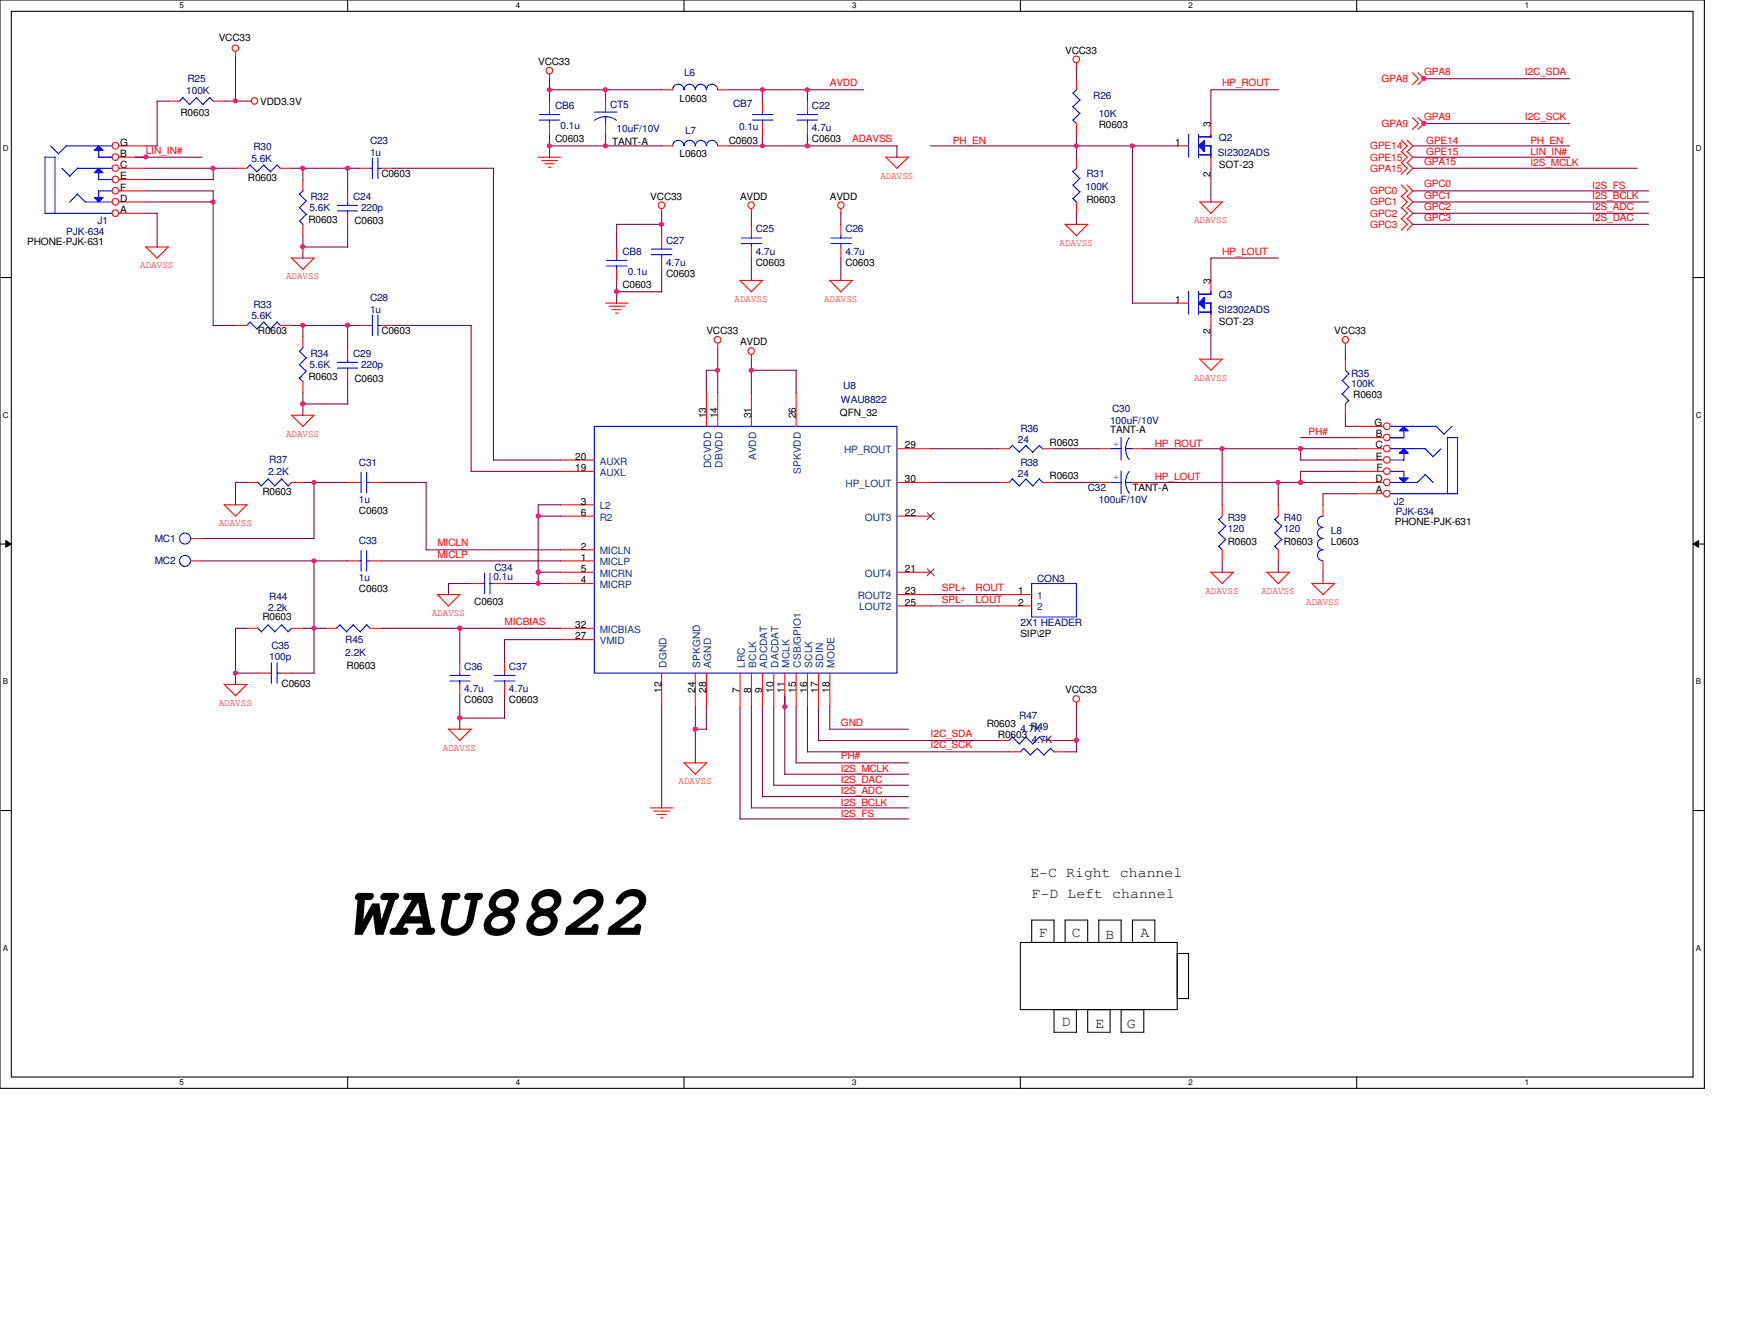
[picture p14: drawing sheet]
<svg xmlns="http://www.w3.org/2000/svg" width="279mm" height="216mm" viewBox="0 0 279 216" stroke-linecap="round" stroke-linejoin="round" font-family="sans-serif">
<defs><g id="words">
<text font-size="11.6" x="55.9" y="150.3">WAU8822</text>
<g font-size="2.3">
<text x="165.7" y="141">E-C Right channel</text>
<text x="165.9" y="144.4">F-D Left channel</text>
<text x="167.2" y="150.7">F</text>
<text x="172.4" y="150.7">C</text>
<text x="177.8" y="150.9">B</text>
<text x="183.4" y="150.7">A</text>
<text x="170.8" y="164.9">D</text>
<text x="176.2" y="165.3">E</text>
<text x="181.3" y="165.3">G</text>
</g>
<g font-size="1.6">
<text x="35.2" y="6.5">VCC33</text>
<text x="86.6" y="10.5">VCC33</text>
<text x="171.3" y="8.7">VCC33</text>
<text x="41.9" y="16.8">VDD3.3V</text>
<text x="109.3" y="16.4">L0603</text>
<text x="19.3" y="23.4">G</text>
<text x="29" y="18.6">R0603</text>
<text x="89.3" y="22.9">C0603</text>
<text x="98.5" y="23.3">TANT-A</text>
<text x="117.2" y="23.1">C0603</text>
<text x="130.6" y="22.9">C0603</text>
<text x="176.7" y="20.6">R0603</text>
<text x="189" y="23.4">1</text>
<text x="194.7" y="20.4" transform="rotate(-90 194.7 20.4)">3</text>
<text x="19.3" y="27">C</text>
<text x="19.3" y="28.8">E</text>
<text x="19.3" y="25.2">B</text>
<text x="39.9" y="29">R0603</text>
<text x="61.3" y="28.5">C0603</text>
<text x="109.3" y="25.3">L0603</text>
<text x="194.7" y="28.4" transform="rotate(-90 194.7 28.4)">2</text>
<text x="196" y="27.1">SOT-23</text>
<text x="19.3" y="30.6">F</text>
<text x="19.3" y="32.4">D</text>
<text x="19.3" y="34.2">A</text>
<text x="49.6" y="35.9">R0603</text>
<text x="104.6" y="32.1">VCC33</text>
<text x="119" y="32.1">AVDD</text>
<text x="133.5" y="32.1">AVDD</text>
<text x="174.8" y="32.6">R0603</text>
<text x="4.4" y="39.3">PHONE-PJK-631</text>
<text x="57" y="36.1">C0603</text>
<text x="100.1" y="46.4">C0603</text>
<text x="107.1" y="44.6">C0603</text>
<text x="121.6" y="42.8">C0603</text>
<text x="136" y="42.8">C0603</text>
<text x="194.7" y="45.6" transform="rotate(-90 194.7 45.6)">3</text>
<text x="41.5" y="53.8">R0603</text>
<text x="61.3" y="53.8">C0603</text>
<text x="113.6" y="53.8">VCC33</text>
<text x="189" y="48.7">1</text>
<text x="194.7" y="53.6" transform="rotate(-90 194.7 53.6)">2</text>
<text x="196" y="52.3">SOT-23</text>
<text x="214.6" y="53.8">VCC33</text>
<text x="119" y="55.5">AVDD</text>
<text x="49.6" y="61.1">R0603</text>
<text x="57" y="61.3">C0603</text>
<text x="217.7" y="64.1">R0603</text>
<text x="113.6" y="67.3" transform="rotate(-90 113.6 67.3)">13</text>
<text x="115.4" y="67.3" transform="rotate(-90 115.4 67.3)">14</text>
<text x="120.8" y="67.3" transform="rotate(-90 120.8 67.3)">31</text>
<text x="128" y="67.3" transform="rotate(-90 128 67.3)">26</text>
<text x="135.1" y="66.9">QFN_32</text>
<text x="168.8" y="71.6">R0603</text>
<text x="178.6" y="69.6">TANT-A</text>
<text x="221.1" y="68.5">G</text>
<text x="221.3" y="70.3">B</text>
<text x="92.5" y="75.7">19</text>
<text x="92.5" y="73.9">20</text>
<text x="145.5" y="72.1">29</text>
<text x="145.5" y="77.5">30</text>
<text x="168.8" y="77">R0603</text>
<text x="221.2" y="72.1">C</text>
<text x="221.2" y="77.5">D</text>
<text x="221.3" y="73.9">E</text>
<text x="221.4" y="75.7">F</text>
<text x="42.2" y="79.5">R0603</text>
<text x="57.7" y="82.6">C0603</text>
<text x="93.4" y="81.1">3</text>
<text x="93.4" y="82.9">6</text>
<text x="145.5" y="82.9">22</text>
<text x="182.2" y="79">TANT-A</text>
<text x="221.3" y="79.3">A</text>
<text x="93.4" y="88.3">2</text>
<text x="197.5" y="87.7">R0603</text>
<text x="206.5" y="87.7">R0603</text>
<text x="214.1" y="87.7">L0603</text>
<text x="224.4" y="84.4">PHONE-PJK-631</text>
<text x="57.7" y="95.2">C0603</text>
<text x="93.4" y="90.1">1</text>
<text x="93.4" y="93.8">4</text>
<text x="93.4" y="91.9">5</text>
<text x="145.5" y="91.9">21</text>
<text x="145.5" y="95.5">23</text>
<text x="163.8" y="95.5">1</text>
<text x="42.2" y="99.7">R0603</text>
<text x="76.3" y="97.2">C0603</text>
<text x="92.5" y="101">32</text>
<text x="145.5" y="97.4">25</text>
<text x="163.8" y="97.4">2</text>
<text x="55.8" y="107.5">R0603</text>
<text x="92.5" y="102.8">27</text>
<text x="164.1" y="102.4">SIP\2P</text>
<text x="45.3" y="110.4">C0603</text>
<text x="74.7" y="113.1">C0603</text>
<text x="81.9" y="113.1">C0603</text>
<text x="106.4" y="111.3" transform="rotate(-90 106.4 111.3)">12</text>
<text x="111.8" y="111.3" transform="rotate(-90 111.8 111.3)">24</text>
<text x="113.6" y="111.3" transform="rotate(-90 113.6 111.3)">28</text>
<text x="119" y="111.3" transform="rotate(-90 119 111.3)">7</text>
<text x="120.8" y="111.3" transform="rotate(-90 120.8 111.3)">8</text>
<text x="122.6" y="111.3" transform="rotate(-90 122.6 111.3)">9</text>
<text x="124.4" y="111.3" transform="rotate(-90 124.4 111.3)">10</text>
<text x="126.2" y="111.3" transform="rotate(-90 126.2 111.3)">11</text>
<text x="128" y="111.3" transform="rotate(-90 128 111.3)">15</text>
<text x="129.8" y="111.3" transform="rotate(-90 129.8 111.3)">16</text>
<text x="131.6" y="111.3" transform="rotate(-90 131.6 111.3)">17</text>
<text x="133.4" y="111.3" transform="rotate(-90 133.4 111.3)">18</text>
<text x="171.3" y="111.5">VCC33</text>
<text x="158.7" y="116.9">R0603</text>
<text x="160.5" y="118.7">R0603</text>
</g>
<g font-size="1.6" fill="#000080">
<text x="30" y="15.2">100K</text>
<text x="30.1" y="13.2">R25</text>
<text x="89.3" y="17.5">CB6</text>
<text x="98.1" y="17.3">CT5</text>
<text x="110" y="12.3">L6</text>
<text x="117.9" y="17.1">CB7</text>
<text x="130.6" y="17.5">C22</text>
<text x="175.9" y="15.9">R26</text>
<text x="59.5" y="23.1">C23</text>
<text x="90.2" y="20.7">0.1u</text>
<text x="99.2" y="21.3">10uF/10V</text>
<text x="110.2" y="21.5">L7</text>
<text x="118.9" y="20.9">0.1u</text>
<text x="130.6" y="21.1">4.7u</text>
<text x="176.7" y="18.8">10K</text>
<text x="196" y="22.7">Q2</text>
<text x="40.4" y="26">5.6K</text>
<text x="40.8" y="24.2">R30</text>
<text x="59.5" y="25.1">1u</text>
<text x="174.8" y="28.5">R31</text>
<text x="195.9" y="25.1">SI2302ADS</text>
<text x="49.8" y="33.9">5.6K</text>
<text x="50" y="32.1">R32</text>
<text x="56.8" y="32.1">C24</text>
<text x="58.1" y="33.9">220p</text>
<text x="174.6" y="30.5">100K</text>
<text x="10.7" y="37.7">PJK-634</text>
<text x="15.7" y="36.1">J1</text>
<text x="100.1" y="40.9">CB8</text>
<text x="107.1" y="39.2">C27</text>
<text x="121.6" y="37.3">C25</text>
<text x="121.6" y="40.9">4.7u</text>
<text x="136" y="37.3">C26</text>
<text x="136" y="40.9">4.7u</text>
<text x="101" y="44.2">0.1u</text>
<text x="107.1" y="42.8">4.7u</text>
<text x="196" y="48">Q3</text>
<text x="40.4" y="51.2">5.6K</text>
<text x="40.8" y="49.4">R33</text>
<text x="59.5" y="48.3">C28</text>
<text x="59.5" y="50.3">1u</text>
<text x="195.9" y="50.3">SI2302ADS</text>
<text x="49.8" y="59.2">5.6K</text>
<text x="50" y="57.4">R34</text>
<text x="56.8" y="57.4">C29</text>
<text x="58.1" y="59.2">220p</text>
<text x="135.3" y="64.8">WAU8822</text>
<text x="135.6" y="62.6">U8</text>
<text x="217.3" y="60.6">R35</text>
<text x="217.3" y="62.2">100K</text>
<text x="163.7" y="71.2">24</text>
<text x="164.1" y="69.4">R36</text>
<text x="178.6" y="68.2">100uF/10V</text>
<text x="178.9" y="66.2">C30</text>
<text x="43.1" y="76.3">2.2K</text>
<text x="43.3" y="74.5">R37</text>
<text x="57.7" y="74.8">C31</text>
<text x="163.7" y="76.7">24</text>
<text x="164.1" y="74.8">R38</text>
<text x="57.7" y="80.8">1u</text>
<text x="175" y="79">C32</text>
<text x="176.7" y="80.8">100uF/10V</text>
<text x="197.5" y="83.7">R39</text>
<text x="206.5" y="83.7">R40</text>
<text x="224.2" y="81.2">J2</text>
<text x="224.5" y="82.8">PJK-634</text>
<text x="24.9" y="87.1">MC1</text>
<text x="57.7" y="87.5">C33</text>
<text x="197.5" y="85.5">120</text>
<text x="206.5" y="85.5">120</text>
<text x="214.1" y="85.9">L8</text>
<text x="24.9" y="90.7">MC2</text>
<text x="57.7" y="93.4">1u</text>
<text x="79.4" y="93.3">0.1u</text>
<text x="79.5" y="91.8">C34</text>
<text x="166.8" y="93.6">CON3</text>
<text x="43.1" y="98.3">2.2k</text>
<text x="43.3" y="96.5">R44</text>
<text x="164.1" y="100.6">2X1 HEADER</text>
<text x="43.3" y="106">100p</text>
<text x="43.6" y="104.3">C35</text>
<text x="55.5" y="103.3">R45</text>
<text x="55.5" y="105.5">2.2K</text>
<text x="74.7" y="107.7">C36</text>
<text x="81.9" y="107.7">C37</text>
<text x="74.7" y="111.3">4.7u</text>
<text x="81.9" y="111.3">4.7u</text>
<text x="164" y="115.6">R47</text>
<text x="164.1" y="117.6">4.7K</text>
<text x="165.7" y="117.4">R49</text>
<text x="165.9" y="119.4">4.7K</text>
</g>
<g font-size="1.6" fill="#f00">
<text x="133.5" y="13.9">AVDD</text>
<text x="196.6" y="13.9">HP_ROUT</text>
<text x="222.2" y="13.2">GPA8</text>
<text x="229.1" y="12.1">GPA8</text>
<text x="245.3" y="12.1">I2C_SDA</text>
<text x="137.1" y="22.9">ADAVSS</text>
<text x="153.3" y="23.1">PH_EN</text>
<text x="222.2" y="20.4">GPA9</text>
<text x="229.1" y="19.3">GPA9</text>
<text x="229.4" y="23.1">GPE14</text>
<text x="245.3" y="19.3">I2C_SCK</text>
<text x="246.2" y="23.1">PH_EN</text>
<text x="23.5" y="24.7">LIN_IN#</text>
<text x="141.6" y="28.7">ADAVSS</text>
<text x="220.4" y="24">GPE14</text>
<text x="220.4" y="25.8">GPE15</text>
<text x="220.4" y="27.6">GPA15</text>
<text x="229.1" y="26.5">GPA15</text>
<text x="229.4" y="24.9">GPE15</text>
<text x="246.2" y="26.7">I2S_MCLK</text>
<text x="246.2" y="24.9">LIN_IN#</text>
<text x="192.1" y="35.9">ADAVSS</text>
<text x="220.4" y="31.2">GPC0</text>
<text x="220.4" y="33">GPC1</text>
<text x="220.4" y="34.8">GPC2</text>
<text x="229.1" y="35.6">GPC3</text>
<text x="229.1" y="33.7">GPC2</text>
<text x="229.1" y="31.9">GPC1</text>
<text x="229.1" y="30.1">GPC0</text>
<text x="256.1" y="35.6">I2S_DAC</text>
<text x="256.1" y="33.7">I2S_ADC</text>
<text x="256.1" y="31.9">I2S_BCLK</text>
<text x="256.1" y="30.3">I2S_FS</text>
<text x="170.4" y="39.5">ADAVSS</text>
<text x="196.6" y="40.9">HP_LOUT</text>
<text x="220.4" y="36.6">GPC3</text>
<text x="22.6" y="43.1">ADAVSS</text>
<text x="46" y="44.9">ADAVSS</text>
<text x="118.2" y="48.6">ADAVSS</text>
<text x="132.6" y="48.6">ADAVSS</text>
<text x="192.1" y="61.2">ADAVSS</text>
<text x="46" y="70.2">ADAVSS</text>
<text x="185.8" y="71.8">HP_ROUT</text>
<text x="210.5" y="70">PH#</text>
<text x="185.8" y="77.2">HP_LOUT</text>
<text x="35.2" y="84.6">ADAVSS</text>
<text x="70.4" y="87.8">MICLN</text>
<text x="70.4" y="89.7">MICLP</text>
<text x="151.5" y="95">SPL+</text>
<text x="156.9" y="95">ROUT</text>
<text x="193.9" y="95.4">ADAVSS</text>
<text x="202.9" y="95.4">ADAVSS</text>
<text x="69.5" y="99">ADAVSS</text>
<text x="81.2" y="100.5">MICBIAS</text>
<text x="151.5" y="96.9">SPL-</text>
<text x="156.9" y="96.9">LOUT</text>
<text x="210.1" y="97.2">ADAVSS</text>
<text x="35.2" y="113.5">ADAVSS</text>
<text x="135.3" y="116.7">GND</text>
<text x="149.7" y="118.5">I2C_SDA</text>
<text x="71.2" y="120.7">ADAVSS</text>
<text x="135.3" y="124.1">I2S_MCLK</text>
<text x="135.3" y="125.9">I2S_DAC</text>
<text x="135.3" y="122.1">PH#</text>
<text x="149.7" y="120.3">I2C_SCK</text>
<text x="109.1" y="126.1">ADAVSS</text>
<text x="135.3" y="131.3">I2S_FS</text>
<text x="135.3" y="127.7">I2S_ADC</text>
<text x="135.3" y="129.5">I2S_BCLK</text>
</g>
<g font-size="1.6" fill="#00f">
<text x="180" y="71.8" transform="rotate(-90 180 71.8)">+</text>
<text x="180" y="77.2" transform="rotate(-90 180 77.2)">+</text>
</g>
<g font-size="1.6" fill="#004080">
<text x="96.5" y="76.5">AUXL</text>
<text x="96.5" y="74.7">AUXR</text>
<text x="114.4" y="75.3" transform="rotate(-90 114.4 75.3)">DCVDD</text>
<text x="116.2" y="75.2" transform="rotate(-90 116.2 75.2)">DBVDD</text>
<text x="121.6" y="74" transform="rotate(-90 121.6 74)">AVDD</text>
<text x="128.8" y="76.2" transform="rotate(-90 128.8 76.2)">SPKVDD</text>
<text x="135.8" y="72.9">HP_ROUT</text>
<text x="96.5" y="81.9">L2</text>
<text x="96.5" y="83.7">R2</text>
<text x="136" y="78.3">HP_LOUT</text>
<text x="139.1" y="83.7">OUT3</text>
<text x="96.5" y="89.1">MICLN</text>
<text x="96.5" y="90.9">MICLP</text>
<text x="96.5" y="94.5">MICRP</text>
<text x="96.5" y="92.7">MICRN</text>
<text x="139.1" y="92.7">OUT4</text>
<text x="96.5" y="101.7">MICBIAS</text>
<text x="138" y="96.3">ROUT2</text>
<text x="138.2" y="98.1">LOUT2</text>
<text x="166.8" y="96.3">1</text>
<text x="166.8" y="98.1">2</text>
<text x="96.5" y="103.5">VMID</text>
<text x="107.2" y="107.3" transform="rotate(-90 107.2 107.3)">DGND</text>
<text x="112.6" y="107.3" transform="rotate(-90 112.6 107.3)">SPKGND</text>
<text x="114.4" y="107.3" transform="rotate(-90 114.4 107.3)">AGND</text>
<text x="119.8" y="107.3" transform="rotate(-90 119.8 107.3)">LRC</text>
<text x="121.6" y="107.3" transform="rotate(-90 121.6 107.3)">BCLK</text>
<text x="123.4" y="107.3" transform="rotate(-90 123.4 107.3)">ADCDAT</text>
<text x="125.2" y="107.3" transform="rotate(-90 125.2 107.3)">DACDAT</text>
<text x="127" y="107.3" transform="rotate(-90 127 107.3)">MCLK</text>
<text x="128.8" y="107.3" transform="rotate(-90 128.8 107.3)">CSB/GPIO1</text>
<text x="130.6" y="107.3" transform="rotate(-90 130.6 107.3)">SCLK</text>
<text x="132.4" y="107.3" transform="rotate(-90 132.4 107.3)">SDIN</text>
<text x="134.2" y="107.3" transform="rotate(-90 134.2 107.3)">MODE</text>
</g>
<g font-size="1.3">
<text x="28.9" y="1.4">5</text>
<text x="83" y="1.4">4</text>
<text x="137.1" y="1.4">3</text>
<text x="191.2" y="1.4">2</text>
<text x="245.3" y="1.4">1</text>
<text x=".5" y="24.3">D</text>
<text x="272.8" y="24.3">D</text>
<text x=".5" y="67.1">C</text>
<text x="272.8" y="67.1">C</text>
<text x=".5" y="110">B</text>
<text x="272.8" y="110">B</text>
<text x=".5" y="152.8">A</text>
<text x="272.8" y="152.8">A</text>
<text x="28.9" y="174.5">5</text>
<text x="83" y="174.5">4</text>
<text x="137.1" y="174.5">3</text>
<text x="191.2" y="174.5">2</text>
<text x="245.3" y="174.5">1</text>
</g>
</g></defs>
<path d="M0 0h274.2v175h-274.2zM1.8 1.8h270.5v171.3h-270.5z" fill="none" stroke="#000" stroke-width=".17"/>
<g fill="#fff">
<path d="M28.9 .2h.6v1.4h-.6z"/>
<path d="M28.9 173.4h.6v1.4h-.6z"/>
</g>
<path d="M55.9 0v1.8M55.9 173.1v1.9" fill="none" stroke="#000" stroke-width=".17"/>
<g fill="#fff">
<path d="M83 .2h.7v1.4h-.7z"/>
<path d="M83 173.4h.7v1.4h-.7z"/>
</g>
<path d="M110 0v1.8M110 173.1v1.9" fill="none" stroke="#000" stroke-width=".17"/>
<g fill="#fff">
<path d="M137.1 .2h.7v1.4h-.7z"/>
<path d="M137.1 173.4h.7v1.4h-.7z"/>
</g>
<path d="M164.1 0v1.8M164.1 173.1v1.9" fill="none" stroke="#000" stroke-width=".17"/>
<g fill="#fff">
<path d="M191.2 .2h.7v1.4h-.7z"/>
<path d="M191.2 173.4h.7v1.4h-.7z"/>
</g>
<path d="M218.2 0v1.8M218.2 173.1v1.9" fill="none" stroke="#000" stroke-width=".17"/>
<g fill="#fff">
<path d="M245.3 .2h.7v1.4h-.7z"/>
<path d="M245.3 173.4h.7v1.4h-.7z"/>
<path d="M.5 23.2h.9v1.4h-.9z"/>
<path d="M272.8 23.2h.9v1.4h-.9z"/>
<path d="M.5 66h.9v1.4h-.9z"/>
<path d="M272.8 66h.9v1.4h-.9z"/>
</g>
<path d="M0 44.6h1.8M272.3 44.6h1.9" fill="none" stroke="#000" stroke-width=".17"/>
<g fill="#fff">
<path d="M.5 108.8h.8v1.4h-.8z"/>
<path d="M272.8 108.8h.8v1.4h-.8z"/>
</g>
<path d="M0 87.5h1.8M272.3 87.5h1.9" fill="none" stroke="#000" stroke-width=".17"/>
<path d="M.9 86.9l.9 .6-.9 .5zM272.3 87.5l.9-.6v1.1z" fill="#000"/>
<path d="M.9 86.9l.9 .6-.9 .5zM272.3 87.5l.9-.6v1.1z" fill="none" stroke="#000" stroke-width=".16"/>
<g fill="#fff">
<path d="M.5 151.7h.8v1.4h-.8z"/>
<path d="M272.8 151.7h.8v1.4h-.8z"/>
</g>
<path d="M0 130.3h1.8M272.3 130.3h1.9M164.1 151.5h25.3v10.8h-25.3zM165.9 151.5v-3.6h3.6v3.6M171.3 151.5v-3.6h3.7v3.6M176.7 151.5v-3.6h3.6v3.6M182.2 151.5v-3.6h3.6v3.6M189.4 153.3h1.8v7.2h-1.8M169.5 162.3v3.6h3.6v-3.6M175 162.3v3.6h3.6v-3.6M180.3 162.3v3.6h3.7v-3.6" fill="none" stroke="#000" stroke-width=".17"/>
<g fill="none" stroke="#f00" stroke-width=".17">
<path d="M37.9 8.3v.8M39.7 16.3h.7M88.4 11.9v.8M173.1 10.1v.8M227.2 11.7l.9 1-.9 .9M227.2 18.9l.9 1-.9 .9M228.1 11.7l1 1-1 .9M228.1 18.9l1 1-1 .9M23.4 39.7l1.9 1.8M23.5 39.7h3.6M27.1 39.7l-1.9 1.8M48.7 28.9v1.8"/>
<path d="M48.7 36.1v1.8M57.7 27.1h1.8M61.3 27.1h1.8M86.6 25.3h3.6M87.1 25.8h2.6M87.6 26.3h1.5M88.2 26.9h.4M99.2 39.7v1.8M106.4 33.6v.7M120.9 33.6v.7M135.3 33.6v.7M142.5 25.2l1.8 1.9"/>
<path d="M142.5 25.3h3.6M146.1 25.3l-1.9 1.8M171.3 36l1.8 1.9M171.3 36.1h3.7M173.1 25.3v1.8M173.1 32.5v1.8M175 36.1l-1.9 1.8M193 32.4l1.8 1.9M193 32.5h3.6M196.6 32.5l-1.9 1.8M225.4 22.5l1 1-1 .9M225.4 24.3l1 1-1 .9"/>
<path d="M225.4 26.1l1 1-1 .9M225.4 29.7l1 1-1 .9M225.4 31.5l1 1-1 .9M225.4 33.4l1 .9-1 .9M225.4 35.1l1 1-1 .9M226.3 22.5l.9 1-.9 .9M226.3 24.3l.9 1-.9 .9M226.3 26.1l.9 1-.9 .9M226.3 29.7l.9 1-.9 .9M226.3 31.5l.9 1-.9 .9M226.3 33.4l.9 .9-.9 .9M226.3 35.1l.9 1-.9 .9"/>
<path d="M46.9 41.4l1.8 1.9M46.9 41.5h3.6M50.5 41.5l-1.8 1.8M97.4 48.7h3.6M98 49.2h2.5M98.4 49.8h1.5M99 50.3h.4M99.2 43.3v1.8M115.4 55.2v.8M119 45l1.9 1.9M119 45.1h3.7M120.9 57v.8"/>
<path d="M122.6 45.1l-1.8 1.8M133.4 45l1.9 1.9M133.5 45.1h3.6M137.1 45.1l-1.9 1.8M193 57.7l1.8 1.8M193 57.7h3.6M196.6 57.7l-1.9 1.9M216.4 55.2v.8M46.9 66.7l1.8 1.8M46.9 66.8h3.6M50.5 66.8l-1.8 1.8M55.9 77.6h1.8"/>
<path d="M59.5 77.6h1.8M90.2 75.8h5.4M90.2 74h5.4M113.6 63.1v5.4M115.4 63.1v5.4M120.9 63.1v5.4M128.1 63.1v5.4M144.3 72.1h5.4M144.3 77.6h5.4M36 81.1l1.9 1.9M36.1 81.2h3.7M39.7 81.2l-1.9 1.8"/>
<path d="M70.3 95.5l1.8 1.9M70.4 95.6h3.6M74 95.6l-1.9 1.9M90.2 92h5.4M90.2 93.8h5.4M90.2 81.2h5.4M90.2 83h5.4M90.2 90.2h5.4M90.2 88.4h5.4M144.3 92h5.4M144.3 95.6h5.4M144.3 83h5.4"/>
<path d="M144.3 97.4h5.4M194.7 91.9l1.9 1.9M194.8 92h3.6M198.4 92l-1.8 1.9M203.8 91.9l1.8 1.9M203.8 92h3.6M207.4 92l-1.8 1.9M211 93.8l1.8 1.8M211 93.8h3.7M214.6 93.8l-1.8 1.8M36 110l1.9 1.8M36.1 110h3.7"/>
<path d="M39.7 110l-1.9 1.9M72.1 117.2l1.9 1.8M72.1 117.2h3.7M75.8 117.2l-1.9 1.9M90.2 102.8h5.4M90.2 101h5.4M106.4 108.2v5.4M111.8 108.2v5.4M113.6 108.2v5.4M119 108.2v5.4M120.9 108.2v5.4M122.6 108.2v5.4"/>
<path d="M124.5 108.2v5.4M126.2 108.2v5.4M128.1 108.2v5.4M129.9 108.2v5.4M131.7 108.2v5.4M133.5 108.2v5.4M160.5 119h1.8M167.7 119h1.8M173.1 112.9v.8M104.6 129.9h3.6M105.2 130.4h2.5M105.7 130.9h1.4"/>
<path d="M106.3 131.5h.3M110 122.6l1.8 1.9M110 122.6h3.7M113.6 122.6l-1.8 1.9"/>
<circle cx="37.9" cy="7.7" r=".52"/>
<circle cx="40.9" cy="16.2" r=".52"/>
<circle cx="88.4" cy="11.4" r=".54"/>
<circle cx="173.1" cy="9.5" r=".54"/>
<circle cx="106.4" cy="33" r=".54"/>
<circle cx="120.8" cy="33" r=".52"/>
<circle cx="135.2" cy="33" r=".52"/>
<circle cx="115.4" cy="54.6" r=".54"/>
<circle cx="120.8" cy="56.4" r=".52"/>
<circle cx="216.4" cy="54.6" r=".52"/>
<circle cx="173.1" cy="112.3" r=".52"/>
</g>
<g fill="none" stroke="#00f" stroke-width=".17">
<path d="M48.1 35.5l.6 .6M48.1 33.4l1.1 1.1M48.1 31.2l1.1 1.1M48.8 30.6l-.6 .6M49.3 34.4l-1.1 1.2M49.3 32.3l-1.1 1.1M59.5 27.1h.4M59.9 25.4v3.3M60.7 27.1h.6M60.8 25.4v3.3M172.6 31.9l.5 .6M172.6 29.7l1.1 1.2"/>
<path d="M172.6 27.6l1.1 1.1M173.2 27l-.6 .6M173.7 30.8l-1.1 1.1M173.7 28.7l-1.1 1.1M97.6 42.8h3.3M97.6 41.9h3.3M99.2 41.5v.4M99.2 42.7v.6M57.7 77.6h.4M58.1 75.9v3.3M58.9 77.6h.6M59 75.9v3.3"/>
<path d="M95.6 68.5h48.7v39.7h-48.7zM162.9 118.5l1.1 1.1M162.9 118.4l-.6 .6M165 118.5l1.2 1.1M165.1 118.4l-1.1 1.2M167.2 118.5l.6 .6M167.2 118.4l-1.1 1.2"/>
</g>
<path d="M149.1 91.4l1.2 1.2M149.1 82.4l1.2 1.2M150.2 91.4l-1.1 1.2M150.2 82.4l-1.1 1.2" fill="none" stroke="#804000" stroke-width=".16"/>
<path d="M225.1 72.9l.7-.8 .7 .8z" fill="#00f"/>
<path d="M225.1 72.9l.7-.8 .7 .8z" fill="none" stroke="#00f" stroke-width=".17"/>
<path d="M225.1 76.8h1.4l-.7 .8z" fill="#00f"/>
<g fill="none" stroke="#00f" stroke-width=".17">
<path d="M223.6 70.4h2.2M223.6 72.1h5.6M223.6 75.8h2.2M223.6 74h2.2M225.1 76.8h1.4l-.7 .8zM225.8 72.9v1.1M225.8 75.7v1.1M229.2 72.1l1.3 1.3M229.2 76.3l1.3 1.3M229.3 76.2l-1.3 1.4h-4.4M231.8 72.1l-1.3 1.3M232.8 70.4h1.6"/>
<path d="M232.8 70.4v9M234.4 70.3v9.1h-10.8"/>
</g>
<path d="M225.1 69.3l.7-.8 .7 .8z" fill="#00f"/>
<g fill="none" stroke="#00f" stroke-width=".17">
<path d="M108.2 14.4a.91 .91 0 0 1 .9-.9 .91 .91 0 0 1 .9 .9 .91 .91 0 0 1 .9-.9 .91 .91 0 0 1 .9 .9 .89 .89 0 0 1 .9-.9 .89 .89 0 0 1 .9 .9 .91 .91 0 0 1 .9-.9 .91 .91 0 0 1 .9 .9M128.2 19.3h3.3M128.2 18.4h3.3M129.9 18v.5M129.9 19.3v.6M172.6 19.3l.5 .6M172.6 17.1l1.1 1.1M172.6 14.9l1.1 1.2M173.2 14.4l-.6 .6M173.7 18.2l-1.1 1.1M173.7 16l-1.1 1.1M162.9 77l1.1 1.1"/>
<path d="M162.9 77l-.6 .6M165 77l1.2 1.1M165.1 77l-1.1 1.1M167.2 77l.6 .6M167.2 77l-1.1 1.1M223.6 70.4h2.2M223.6 68.5h7.4M225.1 69.3l.7-.8 .7 .8zM225.8 69.3v1.1M231 68.5l1.3 1.3M233.6 68.5l-1.4 1.3M77.6 93.8h.4"/>
<path d="M77.9 92.1v3.3M78.8 93.8h.6M78.8 92.1v3.3M205 87.8l.6 .6M205 85.6l1.2 1.1M205 83.5l1.2 1.1M205.7 82.9l-.6 .6M206.2 86.7l-1.1 1.1M206.2 84.5l-1.1 1.2M164.7 120.3l1.1 1.1M164.7 120.3l-.6 .6M166.8 120.3l1.1 1.1"/>
<path d="M166.9 120.3l-1.2 1.1M169 120.3l.6 .6M169 120.3l-1.1 1.1"/>
</g>
<g fill="none" stroke="#f00" stroke-width=".17">
<path d="M106.4 14.4h1.8M115.4 14.4h1.8M129.9 16.3v1.7M129.9 19.9v1.8M173.1 12.7v1.7M173.1 19.9v1.8M160.5 77.6h1.8M167.7 77.6h1.8M218.2 72.1h4.3M218.2 74h4.3M218.2 75.8h4.3M218.2 77.6h4.3"/>
<path d="M218.2 79.4h4.3M218.2 70.4h4.3M218.2 68.5h4.3M75.8 93.8h1.8M79.4 93.8h1.8M205.6 81.2v1.8M205.6 88.4v1.8M162.3 120.9h1.8M169.5 120.9h1.8"/>
<circle cx="223.1" cy="73.9" r=".54"/>
<circle cx="223.1" cy="70.3" r=".54"/>
<circle cx="223.1" cy="68.5" r=".54"/>
<circle cx="223.1" cy="75.8" r=".54"/>
<circle cx="223.1" cy="72.1" r=".54"/>
<circle cx="223.1" cy="79.3" r=".54"/>
<circle cx="223.1" cy="77.5" r=".54"/>
</g>
<path d="M192.8 23.5l.9-.9v1.8z" fill="#00f"/>
<g fill="none" stroke="#00f" stroke-width=".17">
<path d="M29.4 15.7l1.1 1.1M29.5 15.7l-.6 .6M31.6 15.7l1.1 1.1M31.6 15.7l-1.1 1.1M33.7 15.7l.6 .6M33.8 15.7l-1.2 1.1M121 19.3h3.3M121 18.4h3.3M122.6 18v.5M122.6 19.3v.6M106.4 39.7v.4M108.2 23.5a.91 .91 0 0 1 .9-.9 .91 .91 0 0 1 .9 .9 .91 .91 0 0 1 .9-.9 .91 .91 0 0 1 .9 .9 .89 .89 0 0 1 .9-.9 .89 .89 0 0 1 .9 .9 .91 .91 0 0 1 .9-.9 .91 .91 0 0 1 .9 .9"/>
<path d="M133.6 39.2h3.3M133.6 38.3h3.3M135.3 37.9v.4M135.3 39.1v.6M191.2 21.6v3.7M192.7 22h2.1M192.8 23.5l.9-.9v1.8zM192.8 21.7v3.6M192.8 24.9h2M193.7 23.5h1.1M194.8 21.7v.4M194.8 23.5v1.8"/>
<path d="M48.1 58.6l1.1 1.1M48.1 56.4l1.1 1.1M48.8 55.9l-.6 .6M49.3 59.6l-1.1 1.2M49.3 57.5l-1.1 1.1M59.5 52.3h.4M59.9 50.6v3.3M60.7 52.3h.6M60.8 50.6v3.3M104.8 40.9h3.3M104.8 40h3.3M106.4 40.9v.6"/>
<path d="M48.1 60.7l.6 .6M162.9 71.6l1.1 1.1M162.9 71.6l-.6 .5M165 71.6l1.2 1.1M165.1 71.6l-1.1 1.1M167.2 71.6l.6 .6M167.2 71.6l-1.1 1.1M178.6 72.1h1.8M180.3 70.3v3.7M181.1 72.1l.2 1.2 .4 .6M181.1 72.1h1.1M181.7 70.4l-.4 .6-.2 1.1"/>
<path d="M196 87.8l.6 .6M196 85.6l1.1 1.1M196 83.5l1.1 1.1M196.6 82.9l-.6 .6M197.2 86.7l-1.2 1.1M197.2 84.5l-1.2 1.2M212.8 83a.91 .91 0 0 0-.9 .9 .91 .91 0 0 0 .9 .9 .89 .89 0 0 0-.9 .9 .89 .89 0 0 0 .9 .9 .91 .91 0 0 0-.9 .9 .91 .91 0 0 0 .9 .9 .89 .89 0 0 0-.9 .9 .89 .89 0 0 0 .9 .9M41.4 101l.6 .6M43.1 100.4l1.1 1.2M43.1 100.5l-1.1 1.1M45.3 100.4l1.1 1.2M45.3 100.5l-1.1 1.1"/>
<path d="M46.9 101l-.6 .6"/>
</g>
<g fill="none" stroke="#f00" stroke-width=".17">
<path d="M27.1 16.3h1.8M34.3 16.3h1.8M122.6 16.3v1.7M122.6 19.9v1.8M194.8 19.9v1.8M106.4 23.5h1.8M106.4 37.9v1.8M115.4 23.5h1.8M135.3 36.1v1.8M135.3 39.7v1.8M189.4 23.5h1.8M194.8 25.3v1.8"/>
<path d="M48.7 54.1v1.8M57.7 52.3h1.8M61.3 52.3h1.8M106.4 41.5v1.8M48.7 61.3v1.8M160.5 72.1h1.8M167.7 72.1h1.8M176.7 72.1h1.9M182.2 72.1h1.8M196.6 81.2v1.8M196.6 88.4v1.8M212.8 81.2v1.8"/>
<path d="M212.8 90.2v1.8M39.7 101h1.8M46.9 101h1.8"/>
</g>
<path d="M192.8 48.7l.9-.9v1.8z" fill="#00f"/>
<g fill="none" stroke="#00f" stroke-width=".17">
<path d="M40.2 26.5l1.2 1.1M40.3 26.5l-.6 .6M42.4 26.5l1.1 1.1M42.5 26.5l-1.2 1.1M44.6 26.5l.5 .6M44.6 26.5l-1.1 1.1M54.3 33h3.2M54.3 33.9h3.2M55.9 32.5v.6M55.9 33.9v.4M54.3 58.3h3.2M54.3 59.2h3.2"/>
<path d="M55.9 57.7v.6M55.9 59.1v.4M191.2 46.9v3.6M192.7 47.3h2.1M192.8 48.7l.9-.9v1.8zM192.8 46.9v3.6M192.8 50.2h2M193.7 48.7h1.1M194.8 46.9v.4M194.8 48.7v1.8M216.4 59.5l.6 .6M41.4 77.5l.6 .6"/>
<path d="M43.1 77l1.1 1.1M43.1 77l-1.1 1.1M45.3 77l1.1 1.1M45.3 77l-1.1 1.1M46.9 77.6l-.6 .5M178.6 77.6h1.8M180.3 75.7v3.7M181.1 77.6l.1 .7 .5 1M181.1 77.6h1.1M181.7 75.8l-.4 .6-.2 1.2M215.9 61.2l1.1 1.1M215.9 63.3l1.1 1.1"/>
<path d="M217 60.1l-1.1 1.1M217 62.2l-1.1 1.2M217 64.4l-.6 .6M165.9 93.8h7.2v5.4h-7.2zM43.3 108.2h.4M43.6 106.6v3.3M44.5 108.2h.6M44.6 106.6v3.3M54.7 100.5l1.1 1.1M54.7 100.4l-.6 .6M56.8 100.5l1.2 1.1M56.9 100.4l-1.1 1.2"/>
<path d="M59 100.5l.6 .5M59 100.4l-1.1 1.2M72.3 109.5h3.3M72.3 108.6h3.3M74 108.2v.4M74 109.4v.6"/>
<circle cx="29.8" cy="90.2" r=".89"/>
<circle cx="29.8" cy="86.6" r=".89"/>
</g>
<g fill="none" stroke="#f00" stroke-width=".17">
<path d="M37.9 27.1h1.8M45.1 27.1h1.8M55.9 30.7v1.8M55.9 34.3v1.8M55.9 55.9v1.8M55.9 59.5v1.8M189.4 48.7h1.8M194.8 45.1v1.8M194.8 50.5v1.8M216.4 57.7v1.8M39.7 77.6h1.8M46.9 77.6h1.8"/>
<path d="M176.7 77.6h1.9M182.2 77.6h1.8M216.4 64.9v1.9M30.7 90.2h1.8M30.7 86.6h1.8M160.5 95.6h5.4M160.5 97.4h5.4M41.5 108.2h1.8M45.1 108.2h1.8M52.3 101h1.8M59.5 101h1.8M74 106.4v1.8"/>
<path d="M74 110v1.8"/>
</g>
<path d="M15.9 27.1l.7 .7h-1.4z" fill="#00f"/>
<path d="M15.9 27.1l.7 .7h-1.4z" fill="none" stroke="#00f" stroke-width=".17"/>
<path d="M15.2 31.7h1.4l-.7 .8z" fill="#00f"/>
<g fill="none" stroke="#00f" stroke-width=".17">
<path d="M7.2 25.3h1.7M7.2 25.2v9.1h10.9M8.8 25.3v9M9.9 27.1l1.4 1.3M12.4 31.2l1.3 1.3h4.4M12.4 27.1h5.7M12.4 31.2l-1.2 1.3M12.5 27l-1.3 1.3M15.2 31.7h1.4l-.7 .8zM15.9 25.3h2.2M15.9 27.8v1.1M15.9 30.6v1.1"/>
<path d="M15.9 30.7h2.2M15.9 28.9h2.2"/>
</g>
<path d="M15.9 23.5l.7 .7h-1.4z" fill="#00f"/>
<g fill="none" stroke="#00f" stroke-width=".17">
<path d="M86.7 19.3h3.3M86.7 18.4h3.3M88.4 18v.5M88.4 19.3v.6M95.6 18h3.6M97.4 18.8l1.1 .2 .6 .3M97.4 18.8l-.8 .1-1 .4M97.4 18.8v1.1M8.1 23.5l1.3 1.3M10.7 23.5h7.4M10.7 23.4l-1.3 1.3M15.9 23.5l.7 .7h-1.4z"/>
<path d="M15.9 25.3h2.2M15.9 24.2v1.1M119.2 39.2h3.3M119.2 38.3h3.3M120.9 37.9v.4M120.9 39.1v.6M40.2 51.8l1.2 1.1M40.3 51.7l-.6 .6M42.4 51.8l1.1 1.1M42.5 51.7l-1.2 1.2M44.6 51.8l.5 .6M44.6 51.7l-1.1 1.2"/>
<path d="M57.7 90.2h.4M58.1 88.5v3.3M58.9 90.2h.6M59 88.5v3.3M79.5 109.5h3.3M79.5 108.6h3.3M81.2 108.2v.4M81.2 109.4v.6"/>
</g>
<g fill="none" stroke="#f00" stroke-width=".17">
<path d="M88.4 16.3v1.7M88.4 19.9v1.8M97.4 16.3v1.7M97.4 19.9v1.8M19.1 27.1h4.4M19.1 28.9h4.4M19.1 30.7h4.4M19.1 32.5h4.4M19.1 34.3h4.4M19.1 25.3h4.4M19.1 23.5h4.4M120.9 36.1v1.8"/>
<path d="M120.9 39.7v1.8M37.9 52.3h1.8M45.1 52.3h1.8M55.9 90.2h1.8M59.5 90.2h1.8M81.2 106.4v1.8M81.2 110v1.8"/>
<circle cx="18.6" cy="32.4" r=".54"/>
<circle cx="18.6" cy="25.2" r=".54"/>
<circle cx="18.6" cy="23.4" r=".54"/>
<circle cx="18.6" cy="30.7" r=".54"/>
<circle cx="18.6" cy="28.8" r=".54"/>
<circle cx="18.6" cy="27" r=".54"/>
<circle cx="18.6" cy="34.3" r=".54"/>
</g>
<g fill="none" stroke="#800040" stroke-width=".17">
<path d="M27.1 16.3h-1.8v7.2M36.1 16.3h3.7M37.9 9v7.3M88.4 14.4h18.1M88.4 12.7v3.6M97.4 14.4v1.9M117.2 14.4h21.7M122.6 14.4v1.9M129.9 14.4v1.9M173.1 10.8v1.9M205.7 14.4h-10.9v5.5M228.7 12.7h23.8"/>
<path d="M228.7 19.9h23.8M21.7 25.3h10.8M23.5 23.5h1.8M23.5 27.1h14.4M23.5 34.3h1.8M23.5 30.7h10.8M23.5 32.5h10.8M23.5 28.9h10.8M25.3 34.3v5.5M34.3 27.1v1.8M34.3 30.7v21.7M46.9 27.1h10.9"/>
<path d="M48.7 27.1v1.8M48.7 37.9v3.6M48.7 39.7h7.3M55.9 27.1v3.6M55.9 36.1v3.7M63.1 27.1h16.3M79.4 27.1v46.9M88.4 23.5h18.1M88.4 21.7v3.6M97.4 21.7v1.8M106.4 34.3v3.6M106.5 36.1h-7.3v3.7"/>
<path d="M117.2 23.5h27.1M120.9 34.3v1.8M122.6 21.7v1.8M129.9 21.7v1.8M135.3 34.3v1.8M144.3 23.5v1.8M149.7 23.5h39.7M173.1 21.7v3.6M173.1 34.3v1.8M182.2 23.5v25.3M194.8 27.1v5.4M227.2 23.5h25.3"/>
<path d="M227.2 27.1h36.2M227.2 34.3h38M227.2 25.3h25.3M227.2 36.1h38M227.2 30.7h38M227.2 32.5h38M34.3 52.3h3.6M46.9 52.3h10.9M48.7 52.3v1.8M55.9 52.3v3.7M63.1 52.3h12.7M75.8 52.3v23.5"/>
<path d="M99.2 46.9h7.3M99.2 45.1v3.7M106.4 43.3v3.6M115.4 55.9v7.3M115.5 59.5h-1.9v3.7M120.9 41.5v3.6M120.9 57.7v5.5M120.9 59.5h7.2M128.1 59.5v3.7M135.3 41.5v3.6M182.2 48.7h7.2M194.8 52.3v5.5"/>
<path d="M205.7 41.5h-10.9v3.6M216.4 55.9v1.9M39.8 77.6h-1.9v3.6M48.7 63.1v3.7M48.7 77.6h7.3M48.7 64.9h7.3M50.5 77.6v9M55.9 61.3v3.7M61.3 77.6h7.3M68.5 77.6v10.8M75.8 75.8h14.4M79.4 74h10.8"/>
<path d="M149.7 72.1h10.9M149.7 77.6h10.9M169.5 72.1h7.3M169.5 77.6h7.3M184 72.1h34.3M184 77.6h34.3M196.6 72.1v9.1M205.6 77.6v3.6M209.2 72.1v1.9M209.2 74h9.1M209.2 70.4h9.1M216.4 66.8v1.8"/>
<path d="M216.4 68.5h1.9M218.3 75.8h-9.1v1.8M218.3 79.4h-5.5v1.8M32.5 86.6h18M32.5 90.2h23.5M50.5 90.2v18M61.3 90.2h28.9M68.5 88.4h21.7M75.8 93.8h-3.7v1.8M81.2 93.8h9M86.6 83h3.6M86.6 92h3.6"/>
<path d="M90.2 81.2h-3.6v12.7M149.7 95.6h10.9M149.7 97.4h10.9M196.6 90.2v1.8M205.6 90.2v1.8M212.8 92v1.9M37.9 108.2h3.6M39.8 101h-1.9v9.1M46.9 108.2h3.6M48.7 101h3.7M61.3 101h28.9M74 115.4h7.2"/>
<path d="M74 101v5.5M74 111.8v5.5M81.2 111.8v3.7M90.2 102.8h-9v3.7M106.4 113.6v16.3M111.8 117.2h1.9M111.8 113.6v9.1M113.6 113.6v3.7M119 113.6v18.1M120.9 113.6v16.3M122.6 113.6v14.5M124.5 113.6v12.7"/>
<path d="M126.2 111.8v12.7M128.1 113.6v9.1M129.9 113.6v7.3M131.7 119h28.9M131.7 113.6v5.5M133.5 117.2h12.6M133.5 113.6v3.7M169.5 119h3.7M173.1 113.6v7.3M119 131.7h27.1M120.9 129.9h25.2M122.6 128.1h23.5"/>
<path d="M124.5 126.2h21.6M126.2 124.5h19.9M128.1 122.6h18M129.9 120.9h32.4M171.3 120.9h1.9"/>
</g>
<circle cx="120.8" cy="59.5" r=".34" fill="#f0f"/>
<circle cx="120.8" cy="59.5" r=".34" fill="none" stroke="#f0f" stroke-width=".17"/>
<circle cx="122.6" cy="14.4" r=".34" fill="#f0f"/>
<circle cx="122.6" cy="14.4" r=".34" fill="none" stroke="#f0f" stroke-width=".17"/>
<circle cx="129.8" cy="14.4" r=".34" fill="#f0f"/>
<circle cx="129.8" cy="14.4" r=".34" fill="none" stroke="#f0f" stroke-width=".17"/>
<circle cx="129.8" cy="23.4" r=".34" fill="#f0f"/>
<circle cx="129.8" cy="23.4" r=".34" fill="none" stroke="#f0f" stroke-width=".17"/>
<circle cx="209.2" cy="77.5" r=".36" fill="#f0f"/>
<circle cx="209.2" cy="77.5" r=".36" fill="none" stroke="#f0f" stroke-width=".17"/>
<circle cx="34.2" cy="27" r=".34" fill="#f0f"/>
<circle cx="34.2" cy="27" r=".34" fill="none" stroke="#f0f" stroke-width=".17"/>
<circle cx="86.6" cy="82.9" r=".35" fill="#f0f"/>
<circle cx="86.6" cy="82.9" r=".35" fill="none" stroke="#f0f" stroke-width=".17"/>
<circle cx="55.9" cy="52.3" r=".36" fill="#f0f"/>
<circle cx="55.9" cy="52.3" r=".36" fill="none" stroke="#f0f" stroke-width=".17"/>
<circle cx="196.5" cy="72.1" r=".34" fill="#f0f"/>
<circle cx="196.5" cy="72.1" r=".34" fill="none" stroke="#f0f" stroke-width=".17"/>
<circle cx="86.6" cy="93.8" r=".34" fill="#f0f"/>
<circle cx="86.6" cy="93.8" r=".34" fill="none" stroke="#f0f" stroke-width=".17"/>
<circle cx="209.2" cy="72.1" r=".36" fill="#f0f"/>
<circle cx="209.2" cy="72.1" r=".36" fill="none" stroke="#f0f" stroke-width=".17"/>
<circle cx="34.2" cy="32.5" r=".34" fill="#f0f"/>
<circle cx="34.2" cy="32.5" r=".34" fill="none" stroke="#f0f" stroke-width=".17"/>
<circle cx="23.4" cy="25.2" r=".34" fill="#f0f"/>
<circle cx="23.4" cy="25.2" r=".34" fill="none" stroke="#f0f" stroke-width=".17"/>
<circle cx="48.7" cy="27" r=".34" fill="#f0f"/>
<circle cx="48.7" cy="27" r=".34" fill="none" stroke="#f0f" stroke-width=".17"/>
<circle cx="73.9" cy="101" r=".37" fill="#f0f"/>
<circle cx="73.9" cy="101" r=".37" fill="none" stroke="#f0f" stroke-width=".17"/>
<circle cx="37.9" cy="108.2" r=".36" fill="#f0f"/>
<circle cx="37.9" cy="108.2" r=".36" fill="none" stroke="#f0f" stroke-width=".17"/>
<circle cx="73.9" cy="115.4" r=".36" fill="#f0f"/>
<circle cx="73.9" cy="115.4" r=".36" fill="none" stroke="#f0f" stroke-width=".17"/>
<circle cx="99.2" cy="46.9" r=".35" fill="#f0f"/>
<circle cx="99.2" cy="46.9" r=".35" fill="none" stroke="#f0f" stroke-width=".17"/>
<circle cx="86.6" cy="92" r=".35" fill="#f0f"/>
<circle cx="86.6" cy="92" r=".35" fill="none" stroke="#f0f" stroke-width=".17"/>
<circle cx="37.9" cy="16.2" r=".36" fill="#f0f"/>
<circle cx="37.9" cy="16.2" r=".36" fill="none" stroke="#f0f" stroke-width=".17"/>
<circle cx="48.7" cy="52.3" r=".34" fill="#f0f"/>
<circle cx="48.7" cy="52.3" r=".34" fill="none" stroke="#f0f" stroke-width=".17"/>
<circle cx="122.6" cy="23.4" r=".34" fill="#f0f"/>
<circle cx="122.6" cy="23.4" r=".34" fill="none" stroke="#f0f" stroke-width=".17"/>
<circle cx="88.3" cy="23.4" r=".34" fill="#f0f"/>
<circle cx="88.3" cy="23.4" r=".34" fill="none" stroke="#f0f" stroke-width=".17"/>
<circle cx="97.4" cy="23.4" r=".34" fill="#f0f"/>
<circle cx="97.4" cy="23.4" r=".34" fill="none" stroke="#f0f" stroke-width=".17"/>
<circle cx="50.5" cy="77.5" r=".34" fill="#f0f"/>
<circle cx="50.5" cy="77.5" r=".34" fill="none" stroke="#f0f" stroke-width=".17"/>
<circle cx="111.8" cy="117.2" r=".34" fill="#f0f"/>
<circle cx="111.8" cy="117.2" r=".34" fill="none" stroke="#f0f" stroke-width=".17"/>
<circle cx="173.1" cy="119" r=".37" fill="#f0f"/>
<circle cx="173.1" cy="119" r=".37" fill="none" stroke="#f0f" stroke-width=".17"/>
<circle cx="173.1" cy="23.4" r=".36" fill="#f0f"/>
<circle cx="173.1" cy="23.4" r=".36" fill="none" stroke="#f0f" stroke-width=".17"/>
<circle cx="106.4" cy="36.1" r=".34" fill="#f0f"/>
<circle cx="106.4" cy="36.1" r=".34" fill="none" stroke="#f0f" stroke-width=".17"/>
<circle cx="48.7" cy="64.9" r=".35" fill="#f0f"/>
<circle cx="48.7" cy="64.9" r=".35" fill="none" stroke="#f0f" stroke-width=".17"/>
<circle cx="182.1" cy="23.4" r=".36" fill="#f0f"/>
<circle cx="182.1" cy="23.4" r=".36" fill="none" stroke="#f0f" stroke-width=".17"/>
<circle cx="97.4" cy="14.4" r=".34" fill="#f0f"/>
<circle cx="97.4" cy="14.4" r=".34" fill="none" stroke="#f0f" stroke-width=".17"/>
<circle cx="50.5" cy="90.2" r=".34" fill="#f0f"/>
<circle cx="50.5" cy="90.2" r=".34" fill="none" stroke="#f0f" stroke-width=".17"/>
<circle cx="48.7" cy="39.7" r=".34" fill="#f0f"/>
<circle cx="48.7" cy="39.7" r=".34" fill="none" stroke="#f0f" stroke-width=".17"/>
<circle cx="115.4" cy="59.5" r=".34" fill="#f0f"/>
<circle cx="115.4" cy="59.5" r=".34" fill="none" stroke="#f0f" stroke-width=".17"/>
<circle cx="50.5" cy="101" r=".35" fill="#f0f"/>
<circle cx="50.5" cy="101" r=".35" fill="none" stroke="#f0f" stroke-width=".17"/>
<circle cx="205.6" cy="77.5" r=".34" fill="#f0f"/>
<circle cx="205.6" cy="77.5" r=".34" fill="none" stroke="#f0f" stroke-width=".17"/>
<circle cx="88.3" cy="14.4" r=".34" fill="#f0f"/>
<circle cx="88.3" cy="14.4" r=".34" fill="none" stroke="#f0f" stroke-width=".17"/>
<circle cx="55.9" cy="27" r=".36" fill="#f0f"/>
<circle cx="55.9" cy="27" r=".36" fill="none" stroke="#f0f" stroke-width=".17"/>
<circle cx="229" cy="12.6" r=".34" fill="#f0f"/>
<circle cx="229" cy="12.6" r=".34" fill="none" stroke="#f0f" stroke-width=".17"/>
<circle cx="229" cy="19.8" r=".35" fill="#f0f"/>
<circle cx="229" cy="19.8" r=".35" fill="none" stroke="#f0f" stroke-width=".17"/>
<circle cx="126.2" cy="113.6" r=".34" fill="#f0f"/>
<circle cx="126.2" cy="113.6" r=".34" fill="none" stroke="#f0f" stroke-width=".17"/>
<use href="#words"/>
</svg>
